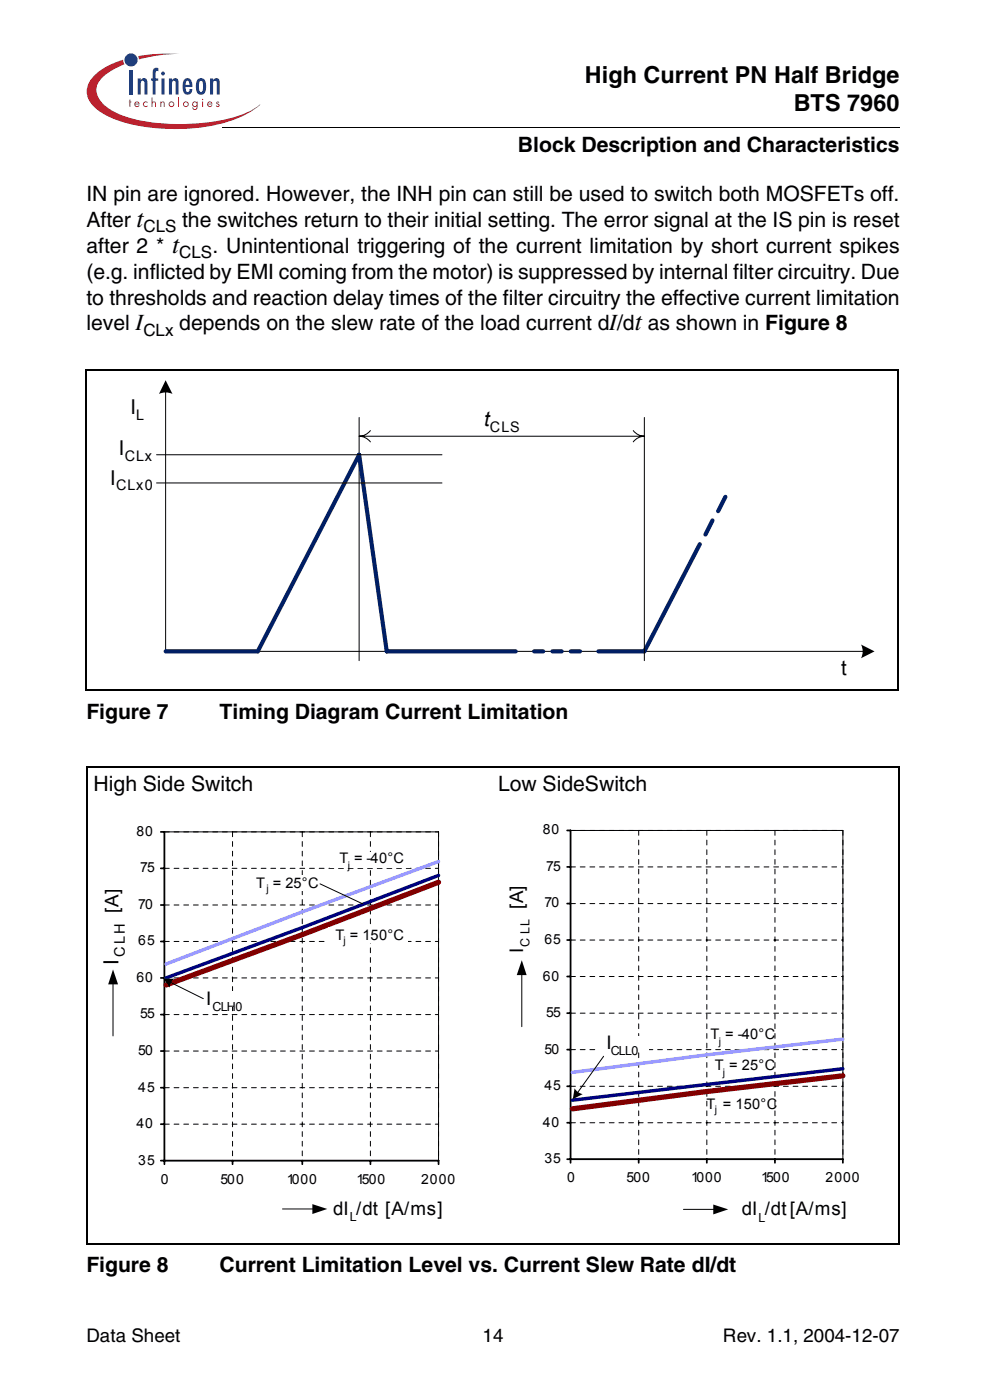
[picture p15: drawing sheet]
<svg xmlns="http://www.w3.org/2000/svg" width="207mm" height="294mm" viewBox="0 0 207 294" stroke-linecap="round" stroke-linejoin="round" font-family="sans-serif">
<defs><g id="words">
<g font-size="5.4">
<text x="28.7" y="47.7">t</text>
<text x="36.2" y="53.2">t</text>
<text x="133.3" y="69.5">t</text>
</g>
<g font-size="4.9">
<text x="122.8" y="17.4">High Current PN Half Bridge</text>
<text x="166.7" y="23.3">BTS 7960</text>
</g>
<g font-size="4.4">
<text x="108.8" y="31.9">Block Description and Characteristics</text>
<text x="18.1" y="42.3">IN pin are ignored. However, the INH pin can still be used to switch both MOSFETs off.</text>
<text x="18.1" y="47.7">After</text>
<text x="38.3" y="47.7">the switches return to their initial setting. The error signal at the IS pin is reset</text>
<text x="18.1" y="53.2">after 2 *</text>
<text x="44.6" y="53.2">. Unintentional triggering of the current limitation by short current spikes</text>
<text x="18.1" y="58.6">(e.g. inflicted by EMI coming from the motor) is suppressed by internal filter circuitry. Due</text>
<text x="18.1" y="64">to thresholds and reaction delay times of the filter circuitry the effective current limitation</text>
<text x="18.1" y="69.5">level I</text>
<text x="37.7" y="69.5">depends on the slew rate of the load current dI/d as shown in Figure 8</text>
<text x="18.1" y="151.1">Figure 7</text>
<text x="46.1" y="151.1">Timing Diagram Current Limitation</text>
<text x="19.7" y="166.2">High Side Switch</text>
<text x="104.6" y="166.2">Low SideSwitch</text>
<text x="24.9" y="202.8" transform="rotate(-90 24.9 202.8)">I</text>
<text x="18.1" y="267.4">Figure 8</text>
<text x="46.1" y="267.4">Current Limitation Level vs. Current Slew Rate dI/dt</text>
</g>
<g font-size="4.3">
<text x="27.4" y="87.1">I</text>
<text x="101.7" y="89.6">t</text>
<text x="25" y="95.7">I</text>
<text x="23.1" y="101.8">I</text>
<text x="176.6" y="141.8">t</text>
</g>
<g font-size="3.9">
<text x="24.9" y="191.9" transform="rotate(-90 24.9 191.9)">[A]</text>
<text x="109.9" y="191.1" transform="rotate(-90 109.9 191.1)">[A]</text>
<text x="109.9" y="200.3" transform="rotate(-90 109.9 200.3)">I</text>
<text x="43.3" y="211.1">I</text>
<text x="127.4" y="220.5">I</text>
<text x="70" y="255.3">dI /dt [A/ms]</text>
<text x="155.8" y="255.4">dI /dt[A/ms]</text>
<text x="18.1" y="282.1">Data Sheet</text>
<text x="101.3" y="282.1">14</text>
<text x="151.8" y="282.1">Rev. 1.1, 2004-12-07</text>
</g>
<g font-size="3.6">
<text x="30.2" y="48.8">CLS</text>
<text x="37.7" y="54.3">CLS</text>
<text x="30.1" y="70.6">CLx</text>
</g>
<g font-size="3.1">
<text x="28.6" y="88.3">L</text>
<text x="102.9" y="90.8">CLS</text>
<text x="26.2" y="96.9">CLx</text>
<text x="24.4" y="103.1">CLx0</text>
<text x="71.3" y="181.4">T = -40°C</text>
<text x="53.8" y="186.6">T = 25°C</text>
<text x="70.4" y="197.6">T = 150°C</text>
<text x="26.2" y="201.1" transform="rotate(-90 26.2 201.1)">CLH</text>
<text x="149.2" y="218.3">T = -40°C</text>
<text x="150.1" y="224.8">T = 25°C</text>
<text x="148.4" y="233.1">T = 150°C</text>
</g>
<g font-size="2.9">
<text x="28.7" y="175.6">80</text>
<text x="114" y="175.3">80</text>
<text x="29.4" y="183.3">75</text>
<text x="114.7" y="183">75</text>
<text x="29" y="191">70</text>
<text x="114.4" y="190.7">70</text>
<text x="29" y="198.7">65</text>
<text x="114.4" y="198.4">65</text>
<text x="28.7" y="206.4">60</text>
<text x="114" y="206.1">60</text>
<text x="29.4" y="214">55</text>
<text x="114.7" y="213.7">55</text>
<text x="29" y="221.7">50</text>
<text x="114.4" y="221.4">50</text>
<text x="29" y="229.4">45</text>
<text x="114.4" y="229.1">45</text>
<text x="28.7" y="237.1">40</text>
<text x="114" y="236.8">40</text>
<text x="29" y="244.8">35</text>
<text x="114.4" y="244.5">35</text>
<text x="33.8" y="248.8">0</text>
<text x="46.3" y="248.8">500</text>
<text x="60.2" y="248.8">1000</text>
<text x="74.9" y="248.8">1500</text>
<text x="88.5" y="248.8">2000</text>
<text x="119.1" y="248.5">0</text>
<text x="131.6" y="248.5">500</text>
<text x="145.1" y="248.5">1000</text>
<text x="159.8" y="248.5">1500</text>
<text x="173.4" y="248.5">2000</text>
</g>
<g font-size="2.6">
<text x="111.2" y="199" transform="rotate(-90 111.2 199)">C LL</text>
<text x="44.6" y="212.4">CLH0</text>
<text x="128.3" y="221.8">CLL0</text>
<text x="73.5" y="256.6">L</text>
<text x="159.3" y="256.7">L</text>
</g>
<g font-size="2.2">
<text x="73.1" y="182.7">j</text>
<text x="56" y="187.5">j</text>
<text x="72.2" y="198.4">j</text>
<text x="151" y="219.6">j</text>
<text x="151.8" y="226.1">j</text>
<text x="150.1" y="234">j</text>
</g>
</g></defs>
<g fill="#c82434">
<path d="M27.2 20.9h.2v.4h.2v.2h-.2v1h-.2v-1h-.1z"/>
<path d="M30.2 21.5l.6-.2 .2 .1v.3a.42 .42 0 0 0-.6-.1 .42 .42 0 0 0 0 .6 .42 .42 0 0 0 .6-.1v.3a.6 .6 0 0 1-.8-.1 .6 .6 0 0 1 0-.8z"/>
<path d="M31.8 20.5h.2v1l.4-.2 .3 .3 .1 .9h-.2l-.1-.8-.2-.2-.3 .2v.8h-.2z"/>
<path d="M33.7 21.3h.2v.2l.3-.2 .2 .1 .2 1.1h-.2v-.8l-.2-.2-.3 .2v.8h-.2z"/>
<path d="M37.4 20.5h.2v2h-.2z"/>
<path d="M45.5 21.5a.34 .34 0 0 1 .6 0h-.5l.1 .2a.4 .4 0 0 1 .4 .4 .4 .4 0 0 1-.3 .4 .4 .4 0 0 1-.5-.3l.6 .1-.1-.3a.4 .4 0 0 1-.3-.5z"/>
<path d="M29 11.8a36.8 36.8 0 0 1 8.7-.5 31.9 31.9 0 0 0-8.5 1.2z"/>
<path d="M19.9 15.8a14.7 14.7 0 0 1 6-3.3l.2 1a9.9 9.9 0 0 0-5.7 4.4 4 4 0 0 0 1.7 4.3 20.8 20.8 0 0 0 11.3 3.7 40 40 0 0 0 18.7-2.3l2.5-1.7a19.5 19.5 0 0 1-10.2 4.6 41.7 41.7 0 0 1-20.1-1.4 10 10 0 0 1-5.7-4.2 4.3 4.3 0 0 1 1.3-5.1z"/>
<path d="M28.5 21.6l.3-.1 .3 .3h-.7zM28.4 21.5a.59 .59 0 0 0 0 .9 .59 .59 0 0 0 .9-.2l-.2-.1-.2 .2a.37 .37 0 0 1-.5-.4h.9a.55 .55 0 0 0-.3-.5 .55 .55 0 0 0-.6 .1z"/>
<path d="M35.6 21.9a.41 .41 0 0 1 .8 0 .41 .41 0 0 1-.8 0zM35.4 21.9a.6 .6 0 0 0 1.2 0 .6 .6 0 0 0-1.2 0z"/>
<path d="M38.6 21.9a.45 .45 0 0 1 .9 0 .45 .45 0 0 1-.9 0zM38.4 21.9a.6 .6 0 0 0 1.2 0 .6 .6 0 0 0-1.2 0z"/>
<path d="M40.5 21.9a.4 .4 0 0 1 .8 0 .4 .4 0 0 1-.8 0zM40.5 21.5a.57 .57 0 0 0 0 .8 .57 .57 0 0 0 .8 0 .44 .44 0 0 1-.1 .5 .44 .44 0 0 1-.5 .1l-.1-.3h-.2a.57 .57 0 0 0 .6 .5 .57 .57 0 0 0 .5-.7v-1.1h-.2v.2l-.4-.2z"/>
<path d="M42.5 21.3h.2v1.2h-.2zM42.4 20.9a.15 .15 0 0 1 .3 0 .15 .15 0 0 1-.3 0z"/>
<path d="M43.8 21.6l.3-.1 .3 .3h-.7zM43.7 21.5a.59 .59 0 0 0 0 .9 .59 .59 0 0 0 .9-.2l-.2-.1-.2 .2a.37 .37 0 0 1-.5-.4h.9a.55 .55 0 0 0-.3-.5 .55 .55 0 0 0-.6 .1z"/>
</g>
<g fill="#18469d">
<path d="M27.2 14.8h.7v5.1h-.7z"/>
<path d="M28.9 16.5h.7v.4a.78 .78 0 0 1 1-.4 .78 .78 0 0 1 .4 1v2.4h-.7v-2.6l-.4-.3a.58 .58 0 0 0-.3 .7v2.2h-.7z"/>
<path d="M32.2 14.5a.91 .91 0 0 1 1.1-.2v.7l-.3-.1-.3 .3v1.3h.5v.5h-.5v2.9h-.6v-2.9h-.4v-.5h.4v-1.5z"/>
<path d="M35.5 16.5h.6v.4a.78 .78 0 0 1 1.1-.4 .78 .78 0 0 1 .3 1v2.4h-.6v-2.6l-.4-.3a.58 .58 0 0 0-.4 .7v2.2h-.6z"/>
<path d="M44.1 16.5h.7v.4a.78 .78 0 0 1 1-.4 .78 .78 0 0 1 .4 1v2.4h-.7v-2.6l-.4-.3a.58 .58 0 0 0-.3 .7v2.2h-.7z"/>
<path d="M33.9 16.5h.7v3.4h-.7zM33.8 15.5a.45 .45 0 0 1 .9 0 .45 .45 0 0 1-.9 0z"/>
<path d="M39.1 17.1l.3-.1a.73 .73 0 0 1 .4 .8h-.8zM38.9 16.5a2.66 2.66 0 0 0 0 3.3 1.02 1.02 0 0 0 1.1-.1 1.02 1.02 0 0 0 .4-1h-.6l-.1 .6-.3 .1a.97 .97 0 0 1-.4-1.1l1.4-.1a1.54 1.54 0 0 0-1-1.8z"/>
<path d="M41.9 17.1l.3-.1a1.27 1.27 0 0 1 .4 1.5l-.1 .7-.3 .1a1.26 1.26 0 0 1-.4-1.4zM41.4 16.8l-.3 1.4a1.24 1.24 0 0 0 .3 1.3 1.24 1.24 0 0 0 1.3 .3 2.57 2.57 0 0 0 0-3.3l-.5-.1-.5 .1z"/>
<circle cx="27.5" cy="12.6" r="1.38"/>
</g>
<path d="M46.6 26.6l.1 .2z" fill="#000"/>
<path d="M46.7 26.7h142.3" fill="none" stroke="#000" stroke-width=".21"/>
<path d="M18.1 28.8h45.9v4.8h-45.9z" fill="#fff"/>
<path d="M32.9 95.6h59.9M34.8 82.1v54.8h146.7M75.4 87.7v51.1M75.4 91.7h59.9M77.8 90.5l-1.1 .9-1.3 .3 1.3 .3 1.1 .9M133 90.5l1 .9 1.3 .3-1.3 .3-1 .9M135.3 87.7v51.1M32.9 101.5h59.9M119.8 174.5h57.2v69.1h-57.2zM109.6 204.7v11.1M143.5 254.2h6.6" fill="none" stroke="#000" stroke-width=".21"/>
<g fill="#000">
<path d="M109.6 201.8l1 3.1h-2.1zM149.8 253.1l3.1 1.1-3.1 1z"/>
<path d="M34.8 79.9l1.4 2.9-1.4-.3-1.4 .3z" fill-rule="evenodd"/>
<path d="M180.8 135.5l2.9 1.4-2.9 1.4 .4-1.4z" fill-rule="evenodd"/>
</g>
<path d="M147 114.4l-11.7 22.5h-9.6M149.6 109.4l-1.4 2.9M152.3 104.4l-1.5 3M34.8 136.9h19.3l21.3-41.3 5.8 41.3h27.1M112.2 136.9h1.9M116 136.9h2M119.9 136.9h1.9" fill="none" stroke="#001e64" stroke-width=".87"/>
<g fill="none" stroke="#000" stroke-width=".21" stroke-dasharray="1 1 1 1 1 1 1 1">
<path d="M119.8 174.5h57.2M134.1 174.5v69.1M148.4 174.5v69.1M162.8 174.5v69.1M177 174.5v69.1M119.8 197.6h57.2M119.8 189.9h57.2M119.8 182.2h57.2M119.8 212.9h57.2M119.8 205.2h57.2M119.8 236h57.2M119.8 228.3h57.2"/>
<path d="M119.8 220.6h57.2"/>
</g>
<g fill="none" stroke="#000" stroke-width=".37">
<path d="M119.1 174.5h.7v69.9M119.1 197.6h.7M119.1 189.9h.7M119.1 182.2h.7M119.1 212.9h.7M119.1 205.2h.7M119.1 236h.7M119.1 228.3h.7M119.1 220.6h.7M119.1 243.6h57.9v.8M134.1 243.6v.8M148.4 243.6v.8"/>
<path d="M162.8 243.6v.8"/>
</g>
<path d="M177 218.4l-28.6 3.3-28.2 3.7" fill="none" stroke="#9a9aff" stroke-width=".73"/>
<path d="M177 224.6l-56.8 6.6" fill="none" stroke="#000080" stroke-width=".73"/>
<path d="M177 226.1l-28.6 3.3-28.2 3.6" fill="none" stroke="#800000" stroke-width="1.1"/>
<path d="M125.7 217.8h10.5v3h-10.5z" fill="#fff"/>
<path d="M34.5 174.8h57.6v69.1h-57.6zM23.7 206.6v11.1M126.8 222l-5.6 7.7M59.3 254.1h6.6" fill="none" stroke="#000" stroke-width=".21"/>
<g fill="#000">
<path d="M23.7 203.7l1.1 3.2h-2.1zM65.6 253.1l3.1 1-3.1 1z"/>
<path d="M120.7 228.7l.5 .7 1.2 .5-2.1 1.1z" fill-rule="evenodd"/>
</g>
<g fill="none" stroke="#000" stroke-width=".21" stroke-dasharray="1 1 1 1 1 1 1 1">
<path d="M34.5 174.8h57.6M48.8 174.8v69.1M63.5 174.8v69.1M77.8 174.8v69.1M92.1 174.8v69.1M34.5 197.9h57.6M34.5 190.2h57.6M34.5 182.5h57.6M34.5 213.2h57.6M34.5 205.5h57.6M34.5 236.2h57.6M34.5 228.6h57.6"/>
<path d="M34.5 220.9h57.6"/>
</g>
<g fill="none" stroke="#000" stroke-width=".37">
<path d="M33.8 174.8h.7v69.9M33.8 197.9h.7M33.8 190.2h.7M33.8 182.5h.7M33.8 213.2h.7M33.8 205.5h.7M33.8 236.3h.7M33.8 228.6h.7M33.8 220.9h.7M33.8 243.9h58.3v.8M48.8 243.9v.8M63.5 243.9v.8"/>
<path d="M77.8 243.9v.8"/>
</g>
<path d="M92.1 181l-28.6 10.6-28.6 11" fill="none" stroke="#9a9aff" stroke-width=".73"/>
<path d="M92.1 184l-28.6 10.9-28.6 10.6" fill="none" stroke="#000080" stroke-width=".73"/>
<path d="M92.1 185.4l-28.6 11-28.6 10.6" fill="none" stroke="#800000" stroke-width="1.1"/>
<path d="M42 208.3h10.5v3.3h-10.5z" fill="#fff"/>
<path d="M35.7 206.4l7 3.5" fill="none" stroke="#000" stroke-width=".21"/>
<path d="M34.3 205.7h2.3a2.24 2.24 0 0 0-.9 1.8z" fill-rule="evenodd" fill="#000"/>
<g fill="#fff">
<path d="M53 183.9h14.2v3.3h-14.2z"/>
<path d="M68.9 194.8h16.7v3.3h-16.7z"/>
</g>
<path d="M67.2 185.7l8.9 4.2" fill="none" stroke="#000" stroke-width=".21"/>
<path d="M69.4 179h16.6v3.3h-16.6z" fill="#fff"/>
<path d="M18 77.7h170.7M18 77.5v67.6M188.6 77.7v67.5M17.9 145.1h170.7M18.3 161.1h170.6M18.3 161v100.4M188.8 161.1v100.4M18.1 261.4h170.7" fill="none" stroke="#000" stroke-width=".25"/>
<use href="#words"/>
</svg>
